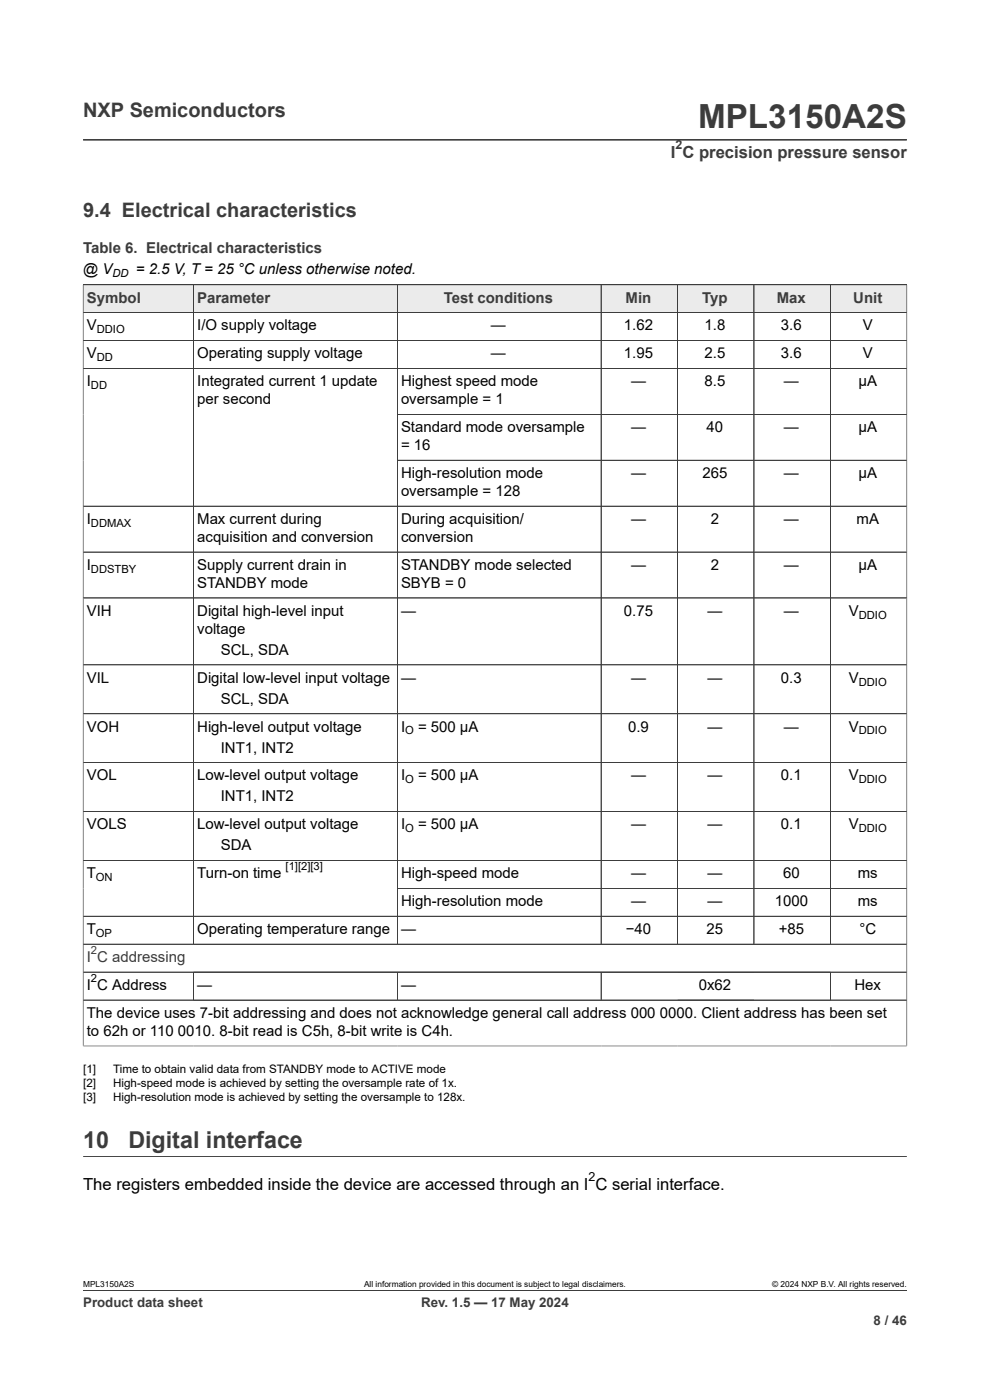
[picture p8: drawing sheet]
<svg xmlns="http://www.w3.org/2000/svg" width="210mm" height="297mm" viewBox="0 0 210 297" stroke-linecap="round" stroke-linejoin="round" font-family="sans-serif">
<defs><g id="words">
<text font-size="7.1" fill="#3c3c3c" x="148.1" y="27.2">MPL3150A2S</text>
<g font-size="4.9" fill="#3c3c3c">
<text x="17.6" y="243.6">10</text>
<text x="27.2" y="243.6">Digital interface</text>
</g>
<g font-size="4.2" fill="#3c3c3c">
<text x="17.6" y="24.8">NXP Semiconductors</text>
<text x="17.6" y="46">9.4 Electrical characteristics</text>
</g>
<text font-size="3.5" fill="#3c3c3c" x="142.3" y="33.5">I C precision pressure sensor</text>
<text font-size="3.5" x="17.6" y="252.4">The registers embedded inside the device are accessed through an I C serial interface.</text>
<g font-size="3.2" fill="#3c3c3c">
<text x="17.6" y="53.7">Table 6. Electrical characteristics</text>
<text x="18.4" y="64.2">Symbol</text>
<text x="41.8" y="64.2">Parameter</text>
<text x="94.1" y="64.2">Test conditions</text>
<text x="132.7" y="64.2">Min</text>
<text x="149" y="64.2">Typ</text>
<text x="164.8" y="64.2">Max</text>
<text x="181" y="64.2">Unit</text>
<text x="18.4" y="204.1">I C addressing</text>
</g>
<g font-size="3.2">
<text x="17.6" y="58.2">@ V</text>
<text x="28.8" y="58.2">= 2.5 V, T = 25 °C unless otherwise noted.</text>
<text x="18.4" y="70.1">V</text>
<text x="41.8" y="70.1">I/O supply voltage</text>
<text x="104.1" y="70.1">—</text>
<text x="132.4" y="70.1">1.62</text>
<text x="149.4" y="70.1">1.8</text>
<text x="165.7" y="70.1">3.6</text>
<text x="183" y="70.1">V</text>
<text x="18.4" y="76">V</text>
<text x="41.8" y="76">Operating supply voltage</text>
<text x="104.1" y="76">—</text>
<text x="132.4" y="76">1.95</text>
<text x="149.4" y="76">2.5</text>
<text x="165.7" y="76">3.6</text>
<text x="183" y="76">V</text>
<text x="18.4" y="82">I</text>
<text x="41.8" y="82">Integrated current 1 update</text>
<text x="85.1" y="82">Highest speed mode</text>
<text x="133.9" y="82">—</text>
<text x="149.4" y="82">8.5</text>
<text x="166.3" y="82">—</text>
<text x="182.1" y="82">µA</text>
<text x="41.8" y="85.8">per second</text>
<text x="85.1" y="85.8">oversample = 1</text>
<text x="85.1" y="91.7">Standard mode oversample</text>
<text x="85.1" y="95.5">= 16</text>
<text x="133.9" y="91.7">—</text>
<text x="149.9" y="91.7">40</text>
<text x="166.3" y="91.7">—</text>
<text x="182.1" y="91.7">µA</text>
<text x="85.1" y="101.4">High-resolution mode</text>
<text x="133.9" y="101.4">—</text>
<text x="149" y="101.4">265</text>
<text x="166.3" y="101.4">—</text>
<text x="182.1" y="101.4">µA</text>
<text x="85.1" y="105.2">oversample = 128</text>
<text x="18.4" y="111.2">I</text>
<text x="41.8" y="111.2">Max current during</text>
<text x="85.1" y="111.2">During acquisition/</text>
<text x="133.9" y="111.2">—</text>
<text x="150.8" y="111.2">2</text>
<text x="166.3" y="111.2">—</text>
<text x="181.7" y="111.2">mA</text>
<text x="41.8" y="115">acquisition and conversion</text>
<text x="85.1" y="115">conversion</text>
<text x="18.4" y="120.9">I</text>
<text x="41.8" y="120.9">Supply current drain in</text>
<text x="41.8" y="124.7">STANDBY mode</text>
<text x="85.1" y="120.9">STANDBY mode selected</text>
<text x="85.1" y="124.7">SBYB = 0</text>
<text x="133.9" y="120.9">—</text>
<text x="150.8" y="120.9">2</text>
<text x="166.3" y="120.9">—</text>
<text x="182.1" y="120.9">µA</text>
<text x="18.4" y="130.6">VIH</text>
<text x="41.8" y="130.6">Digital high-level input</text>
<text x="85.1" y="130.6">—</text>
<text x="132.4" y="130.6">0.75</text>
<text x="150.1" y="130.6">—</text>
<text x="166.3" y="130.6">—</text>
<text x="180" y="130.6">V</text>
<text x="41.8" y="134.5">voltage</text>
<text x="46.8" y="138.9">SCL, SDA</text>
<text x="18.4" y="144.8">VIL</text>
<text x="41.8" y="144.8">Digital low-level input voltage</text>
<text x="46.8" y="149.3">SCL, SDA</text>
<text x="85.1" y="144.8">—</text>
<text x="133.9" y="144.8">—</text>
<text x="150.1" y="144.8">—</text>
<text x="165.7" y="144.8">0.3</text>
<text x="180" y="144.8">V</text>
<text x="18.4" y="155.2">VOH</text>
<text x="41.8" y="155.2">High-level output voltage</text>
<text x="85.1" y="155.2">I</text>
<text x="88.7" y="155.2">= 500 µA</text>
<text x="133.2" y="155.2">0.9</text>
<text x="150.1" y="155.2">—</text>
<text x="166.3" y="155.2">—</text>
<text x="180" y="155.2">V</text>
<text x="46.8" y="159.6">INT1, INT2</text>
<text x="18.4" y="165.6">VOL</text>
<text x="41.8" y="165.6">Low-level output voltage</text>
<text x="85.1" y="165.6">I</text>
<text x="88.7" y="165.6">= 500 µA</text>
<text x="133.9" y="165.6">—</text>
<text x="150.1" y="165.6">—</text>
<text x="165.7" y="165.6">0.1</text>
<text x="180" y="165.6">V</text>
<text x="46.8" y="170">INT1, INT2</text>
<text x="18.4" y="175.9">VOLS</text>
<text x="41.8" y="175.9">Low-level output voltage</text>
<text x="85.1" y="175.9">I</text>
<text x="88.7" y="175.9">= 500 µA</text>
<text x="133.9" y="175.9">—</text>
<text x="150.1" y="175.9">—</text>
<text x="165.7" y="175.9">0.1</text>
<text x="180" y="175.9">V</text>
<text x="46.8" y="180.4">SDA</text>
<text x="18.4" y="186.3">T</text>
<text x="41.8" y="186.3">Turn-on time</text>
<text x="85.1" y="186.3">High-speed mode</text>
<text x="133.9" y="186.3">—</text>
<text x="150.1" y="186.3">—</text>
<text x="166.1" y="186.3">60</text>
<text x="182" y="186.3">ms</text>
<text x="85.1" y="192.2">High-resolution mode</text>
<text x="133.9" y="192.2">—</text>
<text x="150.1" y="192.2">—</text>
<text x="164.3" y="192.2">1000</text>
<text x="182" y="192.2">ms</text>
<text x="18.4" y="198.2">T</text>
<text x="41.8" y="198.2">Operating temperature range</text>
<text x="85.1" y="198.2">—</text>
<text x="132.8" y="198.2">−40</text>
<text x="149.9" y="198.2">25</text>
<text x="165.2" y="198.2">+85</text>
<text x="182.3" y="198.2">°C</text>
<text x="18.4" y="210">I C Address</text>
<text x="18.4" y="215.9">The device uses 7-bit addressing and does not acknowledge general call address 000 0000. Client address has been set</text>
<text x="41.8" y="210">—</text>
<text x="85.1" y="210">—</text>
<text x="148.2" y="210">0x62</text>
<text x="181.3" y="210">Hex</text>
<text x="18.4" y="219.8">to 62h or 110 0010. 8-bit read is C5h, 8-bit write is C4h.</text>
</g>
<g font-size="2.8" fill="#3c3c3c">
<text x="17.6" y="277.3">Product data sheet</text>
<text x="89.3" y="277.3">Rev. 1.5 — 17 May 2024</text>
<text x="185.3" y="281">8 / 46</text>
</g>
<text font-size="2.6" fill="#3c3c3c" x="143.3" y="31.6">2</text>
<text font-size="2.6" x="124.8" y="250.6">2</text>
<g font-size="2.5">
<text x="17.6" y="227.5">[1]</text>
<text x="24" y="227.5">Time to obtain valid data from STANDBY mode to ACTIVE mode</text>
<text x="17.6" y="230.5">[2]</text>
<text x="17.6" y="233.5">[3]</text>
<text x="24" y="230.5">High-speed mode is achieved by setting the oversample rate of 1x.</text>
<text x="24" y="233.5">High-resolution mode is achieved by setting the oversample to 128x.</text>
</g>
<g font-size="2.4">
<text x="23.9" y="58.8">DD</text>
<text x="20.5" y="70.7">DDIO</text>
<text x="20.5" y="76.7">DD</text>
<text x="19.3" y="82.6">DD</text>
<text x="19.3" y="111.8">DDMAX</text>
<text x="19.3" y="121.5">DDSTBY</text>
<text x="182.2" y="131.3">DDIO</text>
<text x="182.2" y="145.4">DDIO</text>
<text x="85.9" y="155.8">O</text>
<text x="182.2" y="155.8">DDIO</text>
<text x="85.9" y="166.2">O</text>
<text x="182.2" y="166.2">DDIO</text>
<text x="85.9" y="176.6">O</text>
<text x="182.2" y="176.6">DDIO</text>
<text x="60.6" y="184.7">[1][2][3]</text>
<text x="20.4" y="186.9">ON</text>
<text x="20.4" y="198.8">OP</text>
<text x="19.3" y="208.4">2</text>
</g>
<text font-size="2.4" fill="#3c3c3c" x="19.3" y="202.4">2</text>
<g font-size="1.8">
<text x="17.6" y="273.1">MPL3150A2S</text>
<text x="77.2" y="273.1">All information provided in this document is subject to legal disclaimers.</text>
<text x="163.8" y="273.1">© 2024 NXP B.V. All rights reserved.</text>
</g>
</g></defs>
<path d="M17.6 29.7h174.8M17.6 60.4h174.8" fill="none" stroke="#3c3c3c" stroke-width=".21"/>
<path d="M17.7 60.5h23.3v5.8h-23.3z" fill="#ebebeb"/>
<path d="M17.6 60.4h23.5v5.9h-23.5z" fill="none" stroke="#3c3c3c" stroke-width=".21"/>
<path d="M41.1 60.5h43.1v5.8h-43.1z" fill="#ebebeb"/>
<path d="M41.1 60.4h43.2v5.9h-43.2z" fill="none" stroke="#3c3c3c" stroke-width=".21"/>
<path d="M84.4 60.5h43v5.8h-43z" fill="#ebebeb"/>
<path d="M84.3 60.4h43.2v5.9h-43.2z" fill="none" stroke="#3c3c3c" stroke-width=".21"/>
<path d="M127.6 60.5h16.1v5.8h-16.1z" fill="#ebebeb"/>
<path d="M127.5 60.4h16.2v5.9h-16.2z" fill="none" stroke="#3c3c3c" stroke-width=".21"/>
<path d="M143.8 60.5h16.1v5.8h-16.1z" fill="#ebebeb"/>
<path d="M143.7 60.4h16.2v5.9h-16.2z" fill="none" stroke="#3c3c3c" stroke-width=".21"/>
<path d="M160 60.5h16.1v5.8h-16.1z" fill="#ebebeb"/>
<path d="M159.9 60.4h16.2v5.9h-16.2z" fill="none" stroke="#3c3c3c" stroke-width=".21"/>
<path d="M176.2 60.5h16.1v5.8h-16.1z" fill="#ebebeb"/>
<g fill="none" stroke="#3c3c3c" stroke-width=".21">
<path d="M17.6 66.3h174.8M17.6 72.2h174.8M17.6 60.5v161.5M17.6 60.4h174.8v161.6M41.1 60.5v139.8M84.3 60.5v139.8M127.5 60.5v139.8M143.7 60.5v139.8M159.9 60.5v139.8M176.1 60.4v139.9M192.4 78.2h-174.8M84.3 87.9h108.1"/>
<path d="M192.4 97.6h-108.1M17.6 107.4h174.8M17.6 117.1h174.8M192.4 126.9h-174.8M17.6 151.4h174.8M192.4 141h-174.8M17.6 161.8h174.8M17.6 172.2h174.8M17.6 194.4h174.8M84.3 188.5h108.1M192.4 182.5h-174.8M17.6 206.2h174.8"/>
<path d="M41.1 206.2v6M84.3 206.2v6M127.5 206.2v6M176.1 206.2v6M192.4 200.3h-174.8M192.4 212.2h-174.8M17.6 221.9h174.8M17.6 245.3h174.8M17.6 273.8h174.8"/>
</g>
<use href="#words"/>
</svg>
